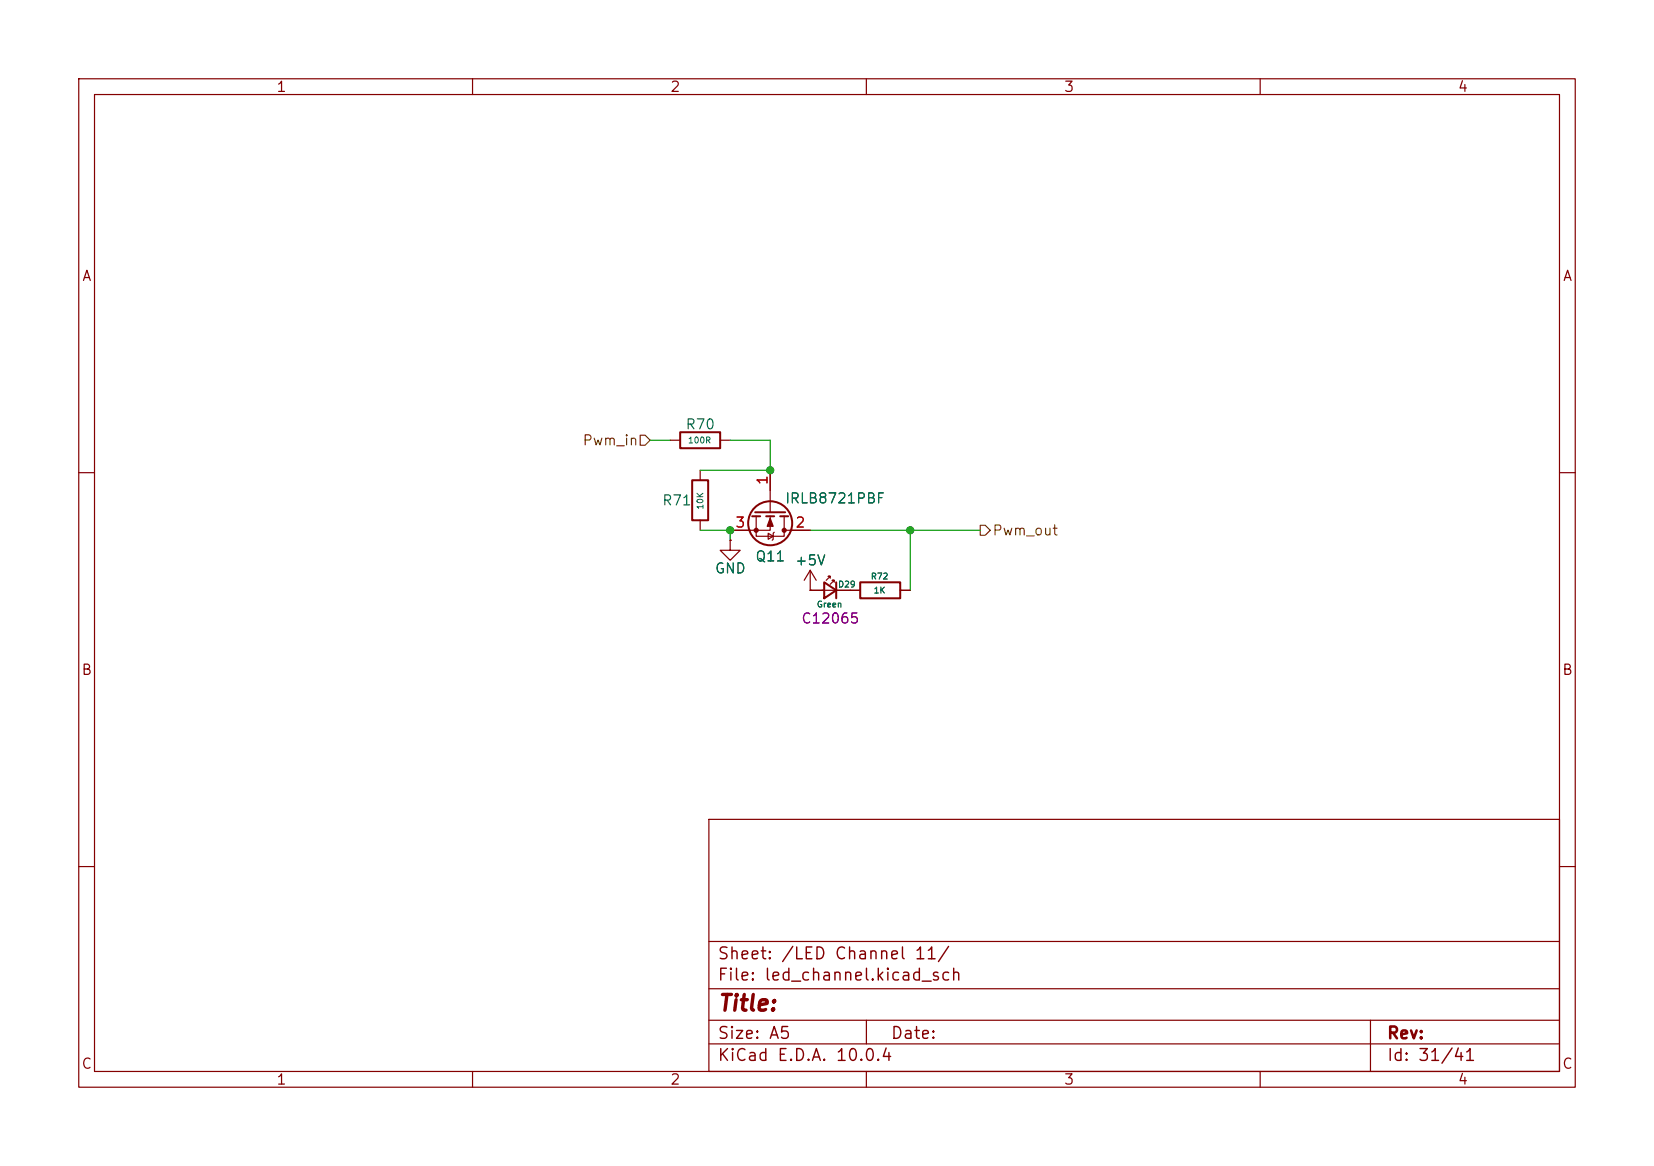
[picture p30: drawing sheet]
<svg xmlns="http://www.w3.org/2000/svg" width="210mm" height="148mm" viewBox="0 0 210 148" stroke-linecap="round" stroke-linejoin="round" font-family="sans-serif">
<defs><g id="words">
<text font-size="2" fill="#840000" x="91" y="128.8">Title:</text>
<g font-size="1.5" fill="#840000">
<text x="91" y="124.9">File: led_channel.kicad_sch</text>
<text x="91" y="122.2">Sheet: /LED Channel 11/</text>
<text x="91" y="135.1">KiCad E.D.A. 10.0.4</text>
<text x="91" y="132.3">Size: A5</text>
<text x="113" y="132.3">Date:</text>
<text x="176" y="132.3">Rev:</text>
<text x="176" y="135.1">Id: 31/41</text>
</g>
<g font-size="1.3" fill="#840000">
<text x="35" y="12">1</text>
<text x="85" y="12">2</text>
<text x="135" y="12">3</text>
<text x="185" y="12">4</text>
<text x="10.3" y="36">A</text>
<text x="198.4" y="36">A</text>
<text x="10.3" y="86">B</text>
<text x="198.3" y="86">B</text>
<text x="10.3" y="136">C</text>
<text x="198.3" y="136">C</text>
<text x="35" y="138">1</text>
<text x="85" y="138">2</text>
<text x="135" y="138">3</text>
<text x="185" y="138">4</text>
</g>
<g font-size="1.3" fill="#725600">
<text x="73.9" y="56.9">Pwm_in</text>
<text x="125.9" y="68.3">Pwm_out</text>
</g>
<g font-size="1.3" fill="#006464">
<text x="87" y="54.8">R70</text>
<text x="84" y="64.5">R71</text>
<text x="99.6" y="64.2">IRLB8721PBF</text>
<text x="95.8" y="71.6">Q11</text>
<text x="90.7" y="73.1">GND</text>
<text x="100.8" y="72.1">+5V</text>
</g>
<g font-size="1.3" fill="#a90000">
<text x="97.8" y="61.7" transform="rotate(-90 97.8 61.7)">1</text>
<text x="93.3" y="67.3">3</text>
<text x="100.9" y="67.3">2</text>
</g>
<text font-size="1.3" fill="#840084" x="101.6" y="79.5">C12065</text>
<g font-size=".8" fill="#006464">
<text x="87.3" y="56.5">100R</text>
<text x="89.5" y="64.8" transform="rotate(-90 89.5 64.8)">10K</text>
<text x="103.6" y="77.3">Green</text>
<text x="106.3" y="74.8">D29</text>
<text x="110.5" y="73.7">R72</text>
<text x="110.9" y="75.5">1K</text>
</g>
</g></defs>
<g fill="none" stroke="#840000" stroke-width=".15">
<path d="M10 10h190v128h-190zM12 12h186v124h-186zM60 10v2M110 10v2M160 10v2M85.1 55.9h1.3M88.9 59.7v1.3M91.4 55.9h1.3M97.8 59.7v5.3M10 60h2M88.9 66v1.3M92.7 68.6v1.3h1.3l-1.3 1.2-1.3-1.2h1.3"/>
<path d="M92.7 68.6h.1M96 65.5v2.6h3.6v-2.6M97.5 67.7l.7 .4-.7 .4zM97.8 65.5v1.8h-5.1M98.3 67.6l-.1 .1v.8l-.2 .1M99.6 67.3h3.3M102.9 74.9h.1M102.9 74.9h6.3M102.9 72.4l-.8 1.3M102.9 72.4l.7 1.3M102.9 72.4v2.5M105.4 73.4v-.2h-.2h.2l-.5 .5"/>
<path d="M105.9 73.9v-.2h-.2h.2l-.5 .5M114.3 74.9h1.3M198 60h2M10 110h2M90 104h108v32h-108zM90 119.5h108M198 110h2M60 136v2M90 132.5h108M90 129.5h108M90 125.5h108M110 136v2"/>
<path d="M110 129.5v3M160 136v2M174 129.5v6.5"/>
</g>
<g fill="none" stroke="#840000" stroke-width=".25">
<path d="M86.4 54.9h5v2h-5zM87.9 61h2v5h-2zM95.5 65.5h1M95.9 65h3.8M97.3 65.5h1M99.1 65.5h1M104.6 73.9l1.6 1-1.6 1zM106.2 73.9v2M109.2 73.9h5.1v2h-5.1z"/>
<circle cx="97.8" cy="66.4" r="2.79"/>
</g>
<g fill="#840000" stroke="#840000" stroke-width=".15">
<path d="M97.8 65.8l.4 1h-.8z"/>
<circle cx="99.6" cy="67.3" r=".25"/>
<circle cx="96" cy="67.3" r=".25"/>
</g>
<path d="M81.3 55.2h.6l.6 .7-.6 .6h-.6zM124.5 66.7h.6l.6 .6-.6 .6h-.6z" fill="none" stroke="#725600" stroke-width=".15"/>
<path d="M82.5 55.9h2.6M92.7 55.9h5.1v3.8h-8.9M88.9 67.3h3.8v1.3M102.9 67.3h21.6M115.6 67.3v7.6" fill="none" stroke="#009600" stroke-width=".15"/>
<g fill="#009600" stroke="#009600" stroke-width=".13">
<circle cx="115.6" cy="67.3" r=".46"/>
<circle cx="92.7" cy="67.3" r=".46"/>
<circle cx="97.8" cy="59.7" r=".46"/>
</g>
<use href="#words"/>
</svg>
